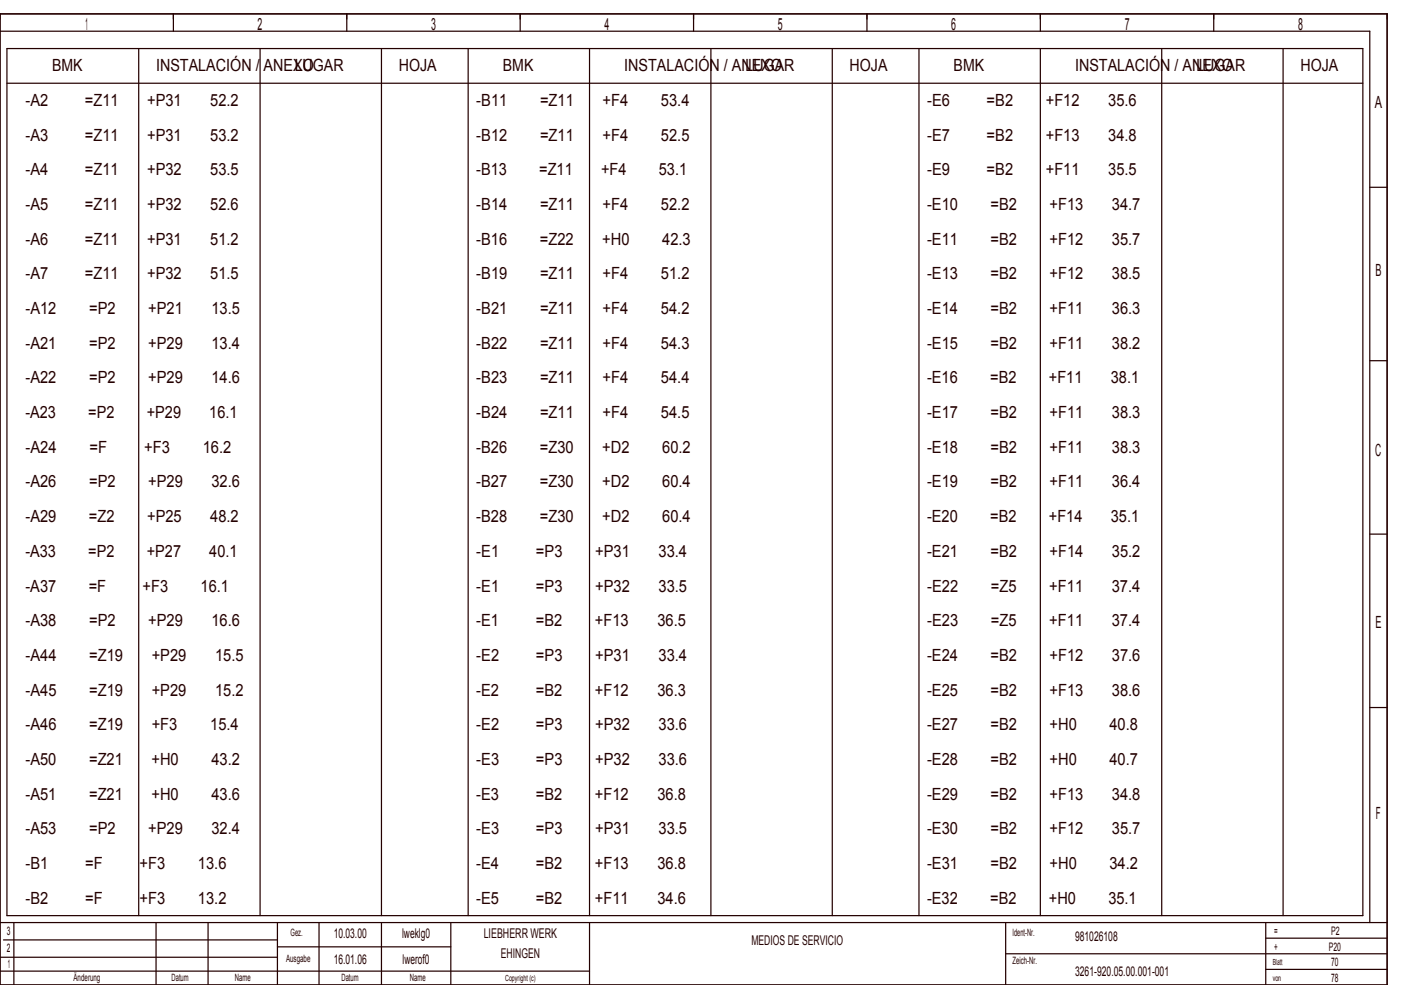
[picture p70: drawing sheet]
<svg xmlns="http://www.w3.org/2000/svg" width="404mm" height="284mm" viewBox="0 0 404 284" stroke-linecap="round" stroke-linejoin="round" font-family="sans-serif">
<defs><g id="words">
<g font-size="4.8" fill="#240000">
<text x="24.6" y="8.6">1</text>
<text x="74.3" y="8.6">2</text>
<text x="124.3" y="8.6">3</text>
<text x="174.3" y="8.6">4</text>
<text x="224.3" y="8.6">5</text>
<text x="274.3" y="8.6">6</text>
<text x="324.3" y="8.6">7</text>
<text x="374.3" y="8.6">8</text>
<text x="15" y="20.6">BMK</text>
<text x="45" y="20.6">INSTALACIÓN / ANEXO</text>
<text x="85" y="20.6">LUGAR</text>
<text x="115" y="20.6">HOJA</text>
<text x="145" y="20.6">BMK</text>
<text x="180" y="20.6">INSTALACIÓN / ANEXO</text>
<text x="215" y="20.6">LUGAR</text>
<text x="245" y="20.6">HOJA</text>
<text x="275" y="20.6">BMK</text>
<text x="310" y="20.6">INSTALACIÓN / ANEXO</text>
<text x="345" y="20.6">LUGAR</text>
<text x="375" y="20.6">HOJA</text>
<text x="7.3" y="30.6">­A2</text>
<text x="24.5" y="30.6">=Z11</text>
<text x="42.4" y="30.6">+P31</text>
<text x="60.6" y="30.6">52.2</text>
<text x="137.4" y="30.6">­B11</text>
<text x="155.7" y="30.6">=Z11</text>
<text x="173.8" y="30.6">+F4</text>
<text x="190.6" y="30.6">53.4</text>
<text x="267.4" y="30.6">­E6</text>
<text x="284.5" y="30.6">=B2</text>
<text x="301.6" y="30.6">+F12</text>
<text x="319.6" y="30.6">35.6</text>
<text x="396.5" y="31.1">A</text>
<text x="7.3" y="40.6">­A3</text>
<text x="24.5" y="40.6">=Z11</text>
<text x="42.4" y="40.6">+P31</text>
<text x="60.6" y="40.6">53.2</text>
<text x="137.4" y="40.6">­B12</text>
<text x="155.7" y="40.6">=Z11</text>
<text x="173.8" y="40.6">+F4</text>
<text x="190.6" y="40.6">52.5</text>
<text x="267.4" y="40.6">­E7</text>
<text x="284.5" y="40.6">=B2</text>
<text x="301.6" y="40.6">+F13</text>
<text x="319.6" y="40.6">34.8</text>
<text x="7.3" y="50.6">­A4</text>
<text x="24.5" y="50.6">=Z11</text>
<text x="42.4" y="50.6">+P32</text>
<text x="60.6" y="50.6">53.5</text>
<text x="137.3" y="50.6">­B13</text>
<text x="155.5" y="50.6">=Z11</text>
<text x="173.3" y="50.6">+F4</text>
<text x="190" y="50.6">53.1</text>
<text x="267.4" y="50.6">­E9</text>
<text x="284.5" y="50.6">=B2</text>
<text x="301.6" y="50.6">+F11</text>
<text x="319.6" y="50.6">35.5</text>
<text x="7.3" y="60.6">­A5</text>
<text x="24.5" y="60.6">=Z11</text>
<text x="42.4" y="60.6">+P32</text>
<text x="60.6" y="60.6">52.6</text>
<text x="137.4" y="60.6">­B14</text>
<text x="155.7" y="60.6">=Z11</text>
<text x="173.8" y="60.6">+F4</text>
<text x="190.6" y="60.6">52.2</text>
<text x="267.3" y="60.6">­E10</text>
<text x="285.7" y="60.6">=B2</text>
<text x="302.7" y="60.6">+F13</text>
<text x="320.6" y="60.6">34.7</text>
<text x="7.3" y="70.6">­A6</text>
<text x="24.5" y="70.6">=Z11</text>
<text x="42.4" y="70.6">+P31</text>
<text x="60.6" y="70.6">51.2</text>
<text x="137.4" y="70.6">­B16</text>
<text x="155.7" y="70.6">=Z22</text>
<text x="173.7" y="70.6">+H0</text>
<text x="191" y="70.6">42.3</text>
<text x="267.3" y="70.6">­E11</text>
<text x="285.7" y="70.6">=B2</text>
<text x="302.7" y="70.6">+F12</text>
<text x="320.6" y="70.6">35.7</text>
<text x="7.3" y="80.6">­A7</text>
<text x="24.5" y="80.6">=Z11</text>
<text x="42.4" y="80.6">+P32</text>
<text x="60.6" y="80.6">51.5</text>
<text x="137.4" y="80.6">­B19</text>
<text x="155.7" y="80.6">=Z11</text>
<text x="173.8" y="80.6">+F4</text>
<text x="190.6" y="80.6">51.2</text>
<text x="267.3" y="80.6">­E13</text>
<text x="285.7" y="80.6">=B2</text>
<text x="302.7" y="80.6">+F12</text>
<text x="320.6" y="80.6">38.5</text>
<text x="396.7" y="79.6">B</text>
<text x="7.4" y="90.6">­A12</text>
<text x="25.7" y="90.6">=P2</text>
<text x="42.7" y="90.6">+P21</text>
<text x="61" y="90.6">13.5</text>
<text x="137.4" y="90.6">­B21</text>
<text x="155.7" y="90.6">=Z11</text>
<text x="173.8" y="90.6">+F4</text>
<text x="190.6" y="90.6">54.2</text>
<text x="267.3" y="90.6">­E14</text>
<text x="285.7" y="90.6">=B2</text>
<text x="302.7" y="90.6">+F11</text>
<text x="320.6" y="90.6">36.3</text>
<text x="7.4" y="100.6">­A21</text>
<text x="25.7" y="100.6">=P2</text>
<text x="42.7" y="100.6">+P29</text>
<text x="61" y="100.6">13.4</text>
<text x="137.4" y="100.6">­B22</text>
<text x="155.7" y="100.6">=Z11</text>
<text x="173.8" y="100.6">+F4</text>
<text x="190.6" y="100.6">54.3</text>
<text x="267.3" y="100.6">­E15</text>
<text x="285.7" y="100.6">=B2</text>
<text x="302.7" y="100.6">+F11</text>
<text x="320.6" y="100.6">38.2</text>
<text x="7.4" y="110.6">­A22</text>
<text x="25.7" y="110.6">=P2</text>
<text x="42.7" y="110.6">+P29</text>
<text x="61" y="110.6">14.6</text>
<text x="137.4" y="110.6">­B23</text>
<text x="155.7" y="110.6">=Z11</text>
<text x="173.8" y="110.6">+F4</text>
<text x="190.6" y="110.6">54.4</text>
<text x="267.3" y="110.6">­E16</text>
<text x="285.5" y="110.6">=B2</text>
<text x="302.5" y="110.6">+F11</text>
<text x="320.3" y="110.6">38.1</text>
<text x="7.3" y="120.6">­A23</text>
<text x="25.5" y="120.6">=P2</text>
<text x="42.3" y="120.6">+P29</text>
<text x="60.4" y="120.6">16.1</text>
<text x="137.4" y="120.6">­B24</text>
<text x="155.7" y="120.6">=Z11</text>
<text x="173.8" y="120.6">+F4</text>
<text x="190.6" y="120.6">54.5</text>
<text x="267.3" y="120.6">­E17</text>
<text x="285.7" y="120.6">=B2</text>
<text x="302.7" y="120.6">+F11</text>
<text x="320.6" y="120.6">38.3</text>
<text x="7.4" y="130.6">­A24</text>
<text x="25.8" y="130.6">=F</text>
<text x="41.5" y="130.6">+F3</text>
<text x="58.5" y="130.6">16.2</text>
<text x="137.4" y="130.6">­B26</text>
<text x="155.7" y="130.6">=Z30</text>
<text x="173.7" y="130.6">+D2</text>
<text x="191" y="130.6">60.2</text>
<text x="267.3" y="130.6">­E18</text>
<text x="285.7" y="130.6">=B2</text>
<text x="302.7" y="130.6">+F11</text>
<text x="320.6" y="130.6">38.3</text>
<text x="396.6" y="131.6">C</text>
<text x="7.4" y="140.6">­A26</text>
<text x="25.7" y="140.6">=P2</text>
<text x="42.7" y="140.6">+P29</text>
<text x="61" y="140.6">32.6</text>
<text x="137.4" y="140.6">­B27</text>
<text x="155.7" y="140.6">=Z30</text>
<text x="173.7" y="140.6">+D2</text>
<text x="191" y="140.6">60.4</text>
<text x="267.3" y="140.6">­E19</text>
<text x="285.7" y="140.6">=B2</text>
<text x="302.7" y="140.6">+F11</text>
<text x="320.6" y="140.6">36.4</text>
<text x="7.3" y="150.6">­A29</text>
<text x="25.7" y="150.6">=Z2</text>
<text x="42.4" y="150.6">+P25</text>
<text x="60.6" y="150.6">48.2</text>
<text x="137.4" y="150.6">­B28</text>
<text x="155.7" y="150.6">=Z30</text>
<text x="173.7" y="150.6">+D2</text>
<text x="191" y="150.6">60.4</text>
<text x="267.3" y="150.6">­E20</text>
<text x="285.5" y="150.6">=B2</text>
<text x="302.5" y="150.6">+F14</text>
<text x="320.3" y="150.6">35.1</text>
<text x="7.3" y="160.6">­A33</text>
<text x="25.5" y="160.6">=P2</text>
<text x="42.3" y="160.6">+P27</text>
<text x="60.4" y="160.6">40.1</text>
<text x="137.4" y="160.6">­E1</text>
<text x="154.6" y="160.6">=P3</text>
<text x="171.6" y="160.6">+P31</text>
<text x="189.9" y="160.6">33.4</text>
<text x="267.3" y="160.6">­E21</text>
<text x="285.7" y="160.6">=B2</text>
<text x="302.7" y="160.6">+F14</text>
<text x="320.6" y="160.6">35.2</text>
<text x="7.3" y="170.6">­A37</text>
<text x="25.6" y="170.6">=F</text>
<text x="41.1" y="170.6">+F3</text>
<text x="57.8" y="170.6">16.1</text>
<text x="137.4" y="170.6">­E1</text>
<text x="154.6" y="170.6">=P3</text>
<text x="171.6" y="170.6">+P32</text>
<text x="189.9" y="170.6">33.5</text>
<text x="267.4" y="170.6">­E22</text>
<text x="285.7" y="170.6">=Z5</text>
<text x="302.6" y="170.6">+F11</text>
<text x="320.6" y="170.6">37.4</text>
<text x="7.4" y="180.6">­A38</text>
<text x="25.7" y="180.6">=P2</text>
<text x="42.7" y="180.6">+P29</text>
<text x="61" y="180.6">16.6</text>
<text x="137.4" y="180.6">­E1</text>
<text x="154.5" y="180.6">=B2</text>
<text x="171.6" y="180.6">+F13</text>
<text x="189.6" y="180.6">36.5</text>
<text x="267.4" y="180.6">­E23</text>
<text x="285.7" y="180.6">=Z5</text>
<text x="302.6" y="180.6">+F11</text>
<text x="320.6" y="180.6">37.4</text>
<text x="396.7" y="181.1">E</text>
<text x="7.4" y="190.6">­A44</text>
<text x="25.7" y="190.6">=Z19</text>
<text x="43.8" y="190.6">+P29</text>
<text x="62" y="190.6">15.5</text>
<text x="137.4" y="190.6">­E2</text>
<text x="154.6" y="190.6">=P3</text>
<text x="171.6" y="190.6">+P31</text>
<text x="189.9" y="190.6">33.4</text>
<text x="267.3" y="190.6">­E24</text>
<text x="285.7" y="190.6">=B2</text>
<text x="302.7" y="190.6">+F12</text>
<text x="320.6" y="190.6">37.6</text>
<text x="7.4" y="200.6">­A45</text>
<text x="25.7" y="200.6">=Z19</text>
<text x="43.8" y="200.6">+P29</text>
<text x="62" y="200.6">15.2</text>
<text x="137.4" y="200.6">­E2</text>
<text x="154.5" y="200.6">=B2</text>
<text x="171.6" y="200.6">+F12</text>
<text x="189.6" y="200.6">36.3</text>
<text x="267.3" y="200.6">­E25</text>
<text x="285.7" y="200.6">=B2</text>
<text x="302.7" y="200.6">+F13</text>
<text x="320.6" y="200.6">38.6</text>
<text x="7.4" y="210.6">­A46</text>
<text x="25.7" y="210.6">=Z19</text>
<text x="43.8" y="210.6">+F3</text>
<text x="60.6" y="210.6">15.4</text>
<text x="137.4" y="210.6">­E2</text>
<text x="154.6" y="210.6">=P3</text>
<text x="171.6" y="210.6">+P32</text>
<text x="189.9" y="210.6">33.6</text>
<text x="267.3" y="210.6">­E27</text>
<text x="285.7" y="210.6">=B2</text>
<text x="302.7" y="210.6">+H0</text>
<text x="319.9" y="210.6">40.8</text>
<text x="7.4" y="220.6">­A50</text>
<text x="25.7" y="220.6">=Z21</text>
<text x="43.7" y="220.6">+H0</text>
<text x="61" y="220.6">43.2</text>
<text x="137.4" y="220.6">­E3</text>
<text x="154.6" y="220.6">=P3</text>
<text x="171.6" y="220.6">+P32</text>
<text x="189.9" y="220.6">33.6</text>
<text x="267.3" y="220.6">­E28</text>
<text x="285.7" y="220.6">=B2</text>
<text x="302.7" y="220.6">+H0</text>
<text x="319.9" y="220.6">40.7</text>
<text x="7.4" y="230.6">­A51</text>
<text x="25.7" y="230.6">=Z21</text>
<text x="43.7" y="230.6">+H0</text>
<text x="61" y="230.6">43.6</text>
<text x="137.4" y="230.6">­E3</text>
<text x="154.5" y="230.6">=B2</text>
<text x="171.6" y="230.6">+F12</text>
<text x="189.6" y="230.6">36.8</text>
<text x="267.3" y="230.6">­E29</text>
<text x="285.7" y="230.6">=B2</text>
<text x="302.7" y="230.6">+F13</text>
<text x="320.6" y="230.6">34.8</text>
<text x="396.8" y="236.1">F</text>
<text x="7.4" y="240.6">­A53</text>
<text x="25.7" y="240.6">=P2</text>
<text x="42.7" y="240.6">+P29</text>
<text x="61" y="240.6">32.4</text>
<text x="137.4" y="240.6">­E3</text>
<text x="154.6" y="240.6">=P3</text>
<text x="171.6" y="240.6">+P31</text>
<text x="189.9" y="240.6">33.5</text>
<text x="267.3" y="240.6">­E30</text>
<text x="285.7" y="240.6">=B2</text>
<text x="302.7" y="240.6">+F12</text>
<text x="320.6" y="240.6">35.7</text>
<text x="7.4" y="250.6">­B1</text>
<text x="24.6" y="250.6">=F</text>
<text x="40.2" y="250.6">+F3</text>
<text x="57.1" y="250.6">13.6</text>
<text x="137.4" y="250.6">­E4</text>
<text x="154.5" y="250.6">=B2</text>
<text x="171.6" y="250.6">+F13</text>
<text x="189.6" y="250.6">36.8</text>
<text x="267.3" y="250.6">­E31</text>
<text x="285.7" y="250.6">=B2</text>
<text x="302.7" y="250.6">+H0</text>
<text x="319.9" y="250.6">34.2</text>
<text x="7.4" y="260.6">­B2</text>
<text x="24.6" y="260.6">=F</text>
<text x="40.2" y="260.6">+F3</text>
<text x="57.1" y="260.6">13.2</text>
<text x="137.4" y="260.6">­E5</text>
<text x="154.5" y="260.6">=B2</text>
<text x="171.6" y="260.6">+F11</text>
<text x="189.6" y="260.6">34.6</text>
<text x="267.3" y="260.6">­E32</text>
<text x="285.5" y="260.6">=B2</text>
<text x="302.5" y="260.6">+H0</text>
<text x="319.6" y="260.6">35.1</text>
</g>
<g font-size="3.9" fill="#240000">
<text x="96.2" y="270.3">10.03.00</text>
<text x="116" y="270.3">lweklg0</text>
<text x="139.5" y="270.3">LIEBHERR WERK</text>
<text x="216.7" y="272.3">MEDIOS DE SERVICIO</text>
<text x="310" y="271.3">981026108</text>
<text x="96.2" y="277.8">16.01.06</text>
<text x="116.1" y="277.8">lwerof0</text>
<text x="144.4" y="276.3">EHINGEN</text>
<text x="310" y="281.3">3261­920.05.00.001­001</text>
</g>
<g font-size="3.4" fill="#240000">
<text x="2" y="269.6">3</text>
<text x="367.5" y="269.6">=</text>
<text x="383.8" y="269.6">P2</text>
<text x="2" y="274.6">2</text>
<text x="367.5" y="274.1">+</text>
<text x="383.2" y="274.1">P20</text>
<text x="2.2" y="279.1">1</text>
<text x="383.9" y="278.6">70</text>
<text x="383.9" y="283.1">78</text>
</g>
<g font-size="2.9" fill="#240000">
<text x="83.8" y="269.9">Gez.</text>
<text x="292" y="269.9">Ident­Nr.</text>
<text x="82.5" y="277.4">Ausgabe</text>
<text x="292" y="277.9">Zeich­Nr.</text>
<text x="21.2" y="282.9">Änderung</text>
<text x="49.5" y="282.9">Datum</text>
<text x="67.7" y="282.9">Name</text>
<text x="98.5" y="282.9">Datum</text>
<text x="118.2" y="282.9">Name</text>
</g>
<g font-size="2.4" fill="#240000">
<text x="367" y="278.3">Blatt</text>
<text x="145.7" y="282.8">Copyright (c)</text>
<text x="367" y="282.8">von</text>
</g>
</g></defs>
<g fill="none" stroke="#240000" stroke-width=".35">
<path d="M0 4h400v280h-400zM0 9h395v257M2 14h391v250h-391zM40 14v250M50 4v5M75 14v250M100 4v5M110 14v250M135 14v250M150 4v5M170 14v250M200 4v5"/>
<path d="M205 14v250M240 14v250M250 4v5M265 14v250M300 4v5M300 14v250M335 14v250M350 4v5M370 14v250M2 24h391M395 54h5M395 104h5"/>
<path d="M395 154h5M395 204h5M0 276h80M0 266h400M1 271h79M4 266v18M45 266v18M60 266v18M80 266v18M80 273h50M92 266v18M110 266v18"/>
<path d="M130 266v18M170 266v18M290 266v18M290 275h110M365 266v18M365 279.5h35M365 270.5h35M0 280h170"/>
</g>
<use href="#words"/>
</svg>
